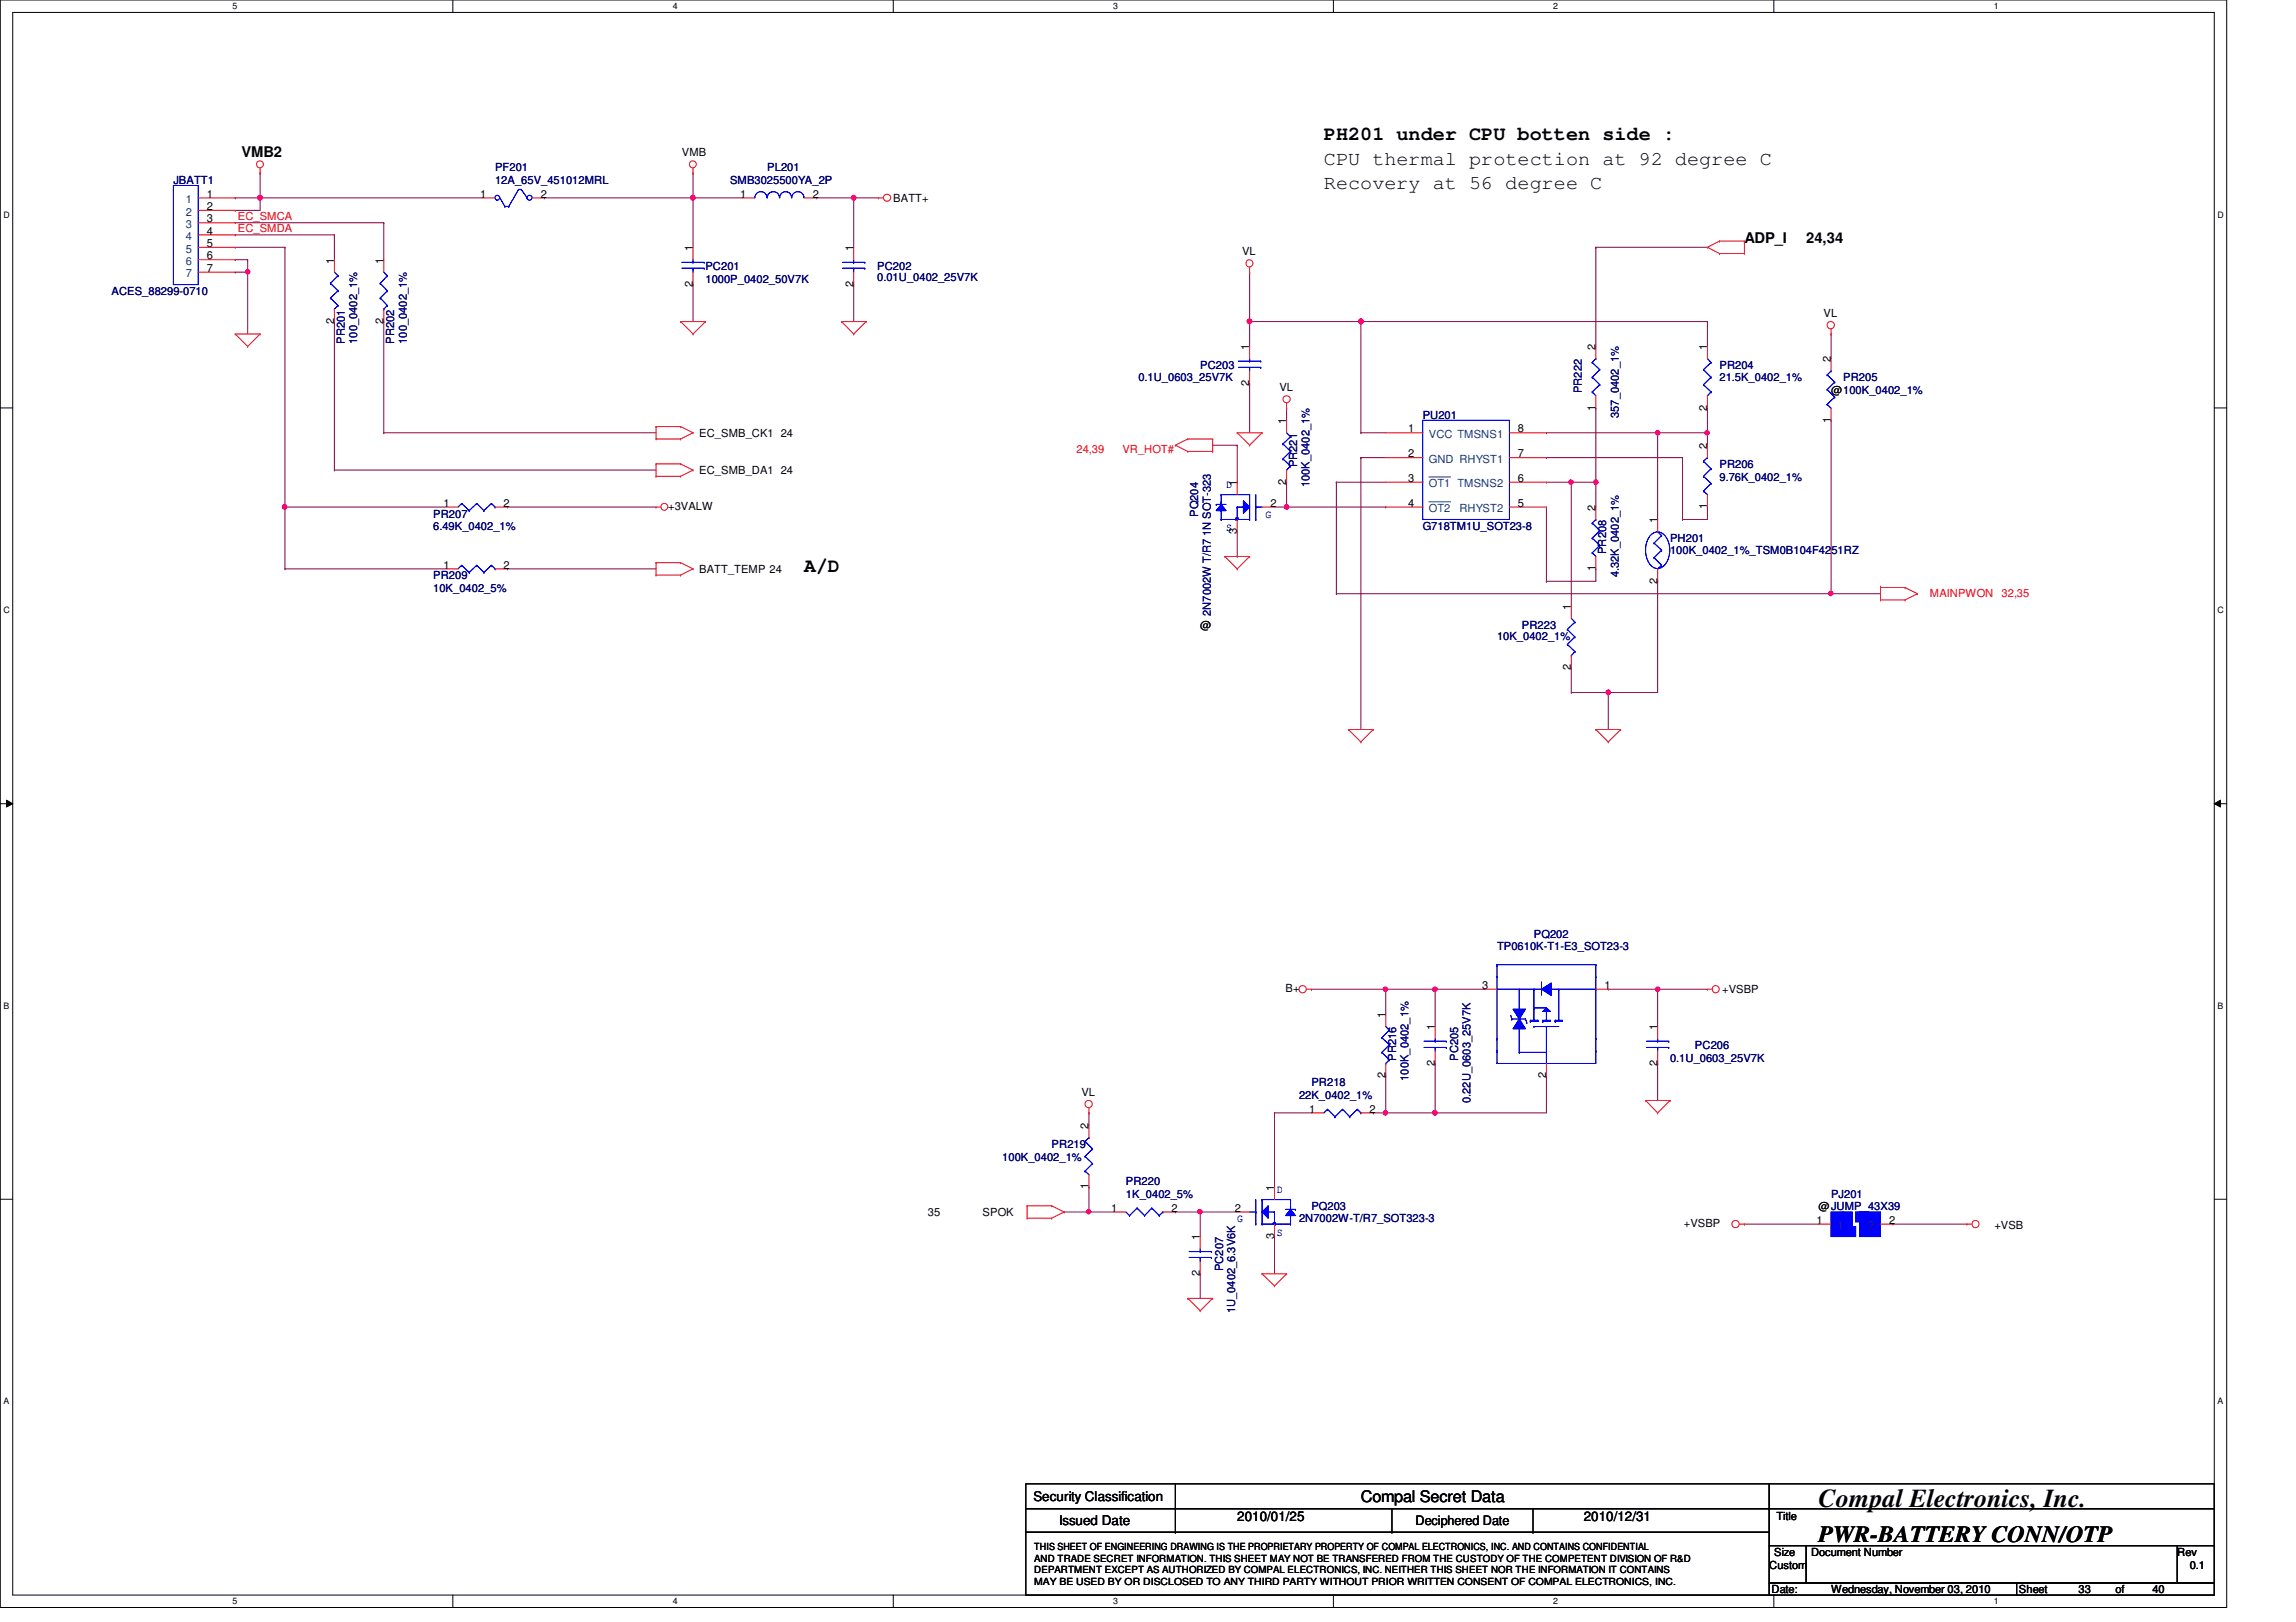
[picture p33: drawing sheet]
<svg xmlns="http://www.w3.org/2000/svg" width="297mm" height="210mm" viewBox="0 0 297 210" stroke-linecap="round" stroke-linejoin="round" font-family="sans-serif">
<defs><g id="words">
<text font-size="3.3" x="235.3" y="195.1">Compal Electronics, Inc.</text>
<text font-size="3" x="235.3" y="199.6">PWR-BATTERY CONN/OTP</text>
<g font-size="2.5">
<text x="171.3" y="21.3">CPU thermal protection at 92 degree C</text>
<text x="171.3" y="18.1">PH201 under CPU botten side :</text>
<text x="171.3" y="24.5">Recovery at 56 degree C</text>
<text x="104.1" y="74.1">A/D</text>
</g>
<text font-size="2.1" x="176.1" y="194.4">Compal Secret Data</text>
<g font-size="1.9">
<text x="31.2" y="20.4">VMB2</text>
<text x="225.7" y="31.4">ADP_I</text>
<text x="233.7" y="31.4">24,34</text>
</g>
<g font-size="1.7">
<text x="133.7" y="194.3">Security Classification</text>
<text x="137" y="197.3">Issued Date</text>
<text x="160.1" y="196.8">2010/01/25</text>
<text x="183.1" y="197.4">Deciphered Date</text>
<text x="204.9" y="196.8">2010/12/31</text>
</g>
<g font-size="1.4" fill="#000080">
<text x="22.4" y="23.7">JBATT1</text>
<text x="64" y="22.2">PF201</text>
<text x="64" y="23.7">12A_65V_451012MRL</text>
<text x="94.4" y="23.7">SMB3025500YA_2P</text>
<text x="99.3" y="22.2">PL201</text>
<text x="91.3" y="35">PC201</text>
<text x="113.5" y="35">PC202</text>
<text x="14.4" y="38.2">ACES_88299-0710</text>
<text x="91.3" y="36.6">1000P_0402_50V7K</text>
<text x="113.5" y="36.4">0.01U_0402_25V7K</text>
<text x="44.6" y="44.5" transform="rotate(-90 44.6 44.5)">PR201</text>
<text x="46.2" y="44.5" transform="rotate(-90 46.2 44.5)">100_0402_1%</text>
<text x="51" y="44.5" transform="rotate(-90 51 44.5)">PR202</text>
<text x="52.6" y="44.5" transform="rotate(-90 52.6 44.5)">100_0402_1%</text>
<text x="155.3" y="47.8">PC203</text>
<text x="222.5" y="47.8">PR204</text>
<text x="147.3" y="49.4">0.1U_0603_25V7K</text>
<text x="204.6" y="50.9" transform="rotate(-90 204.6 50.9)">PR222</text>
<text x="222.5" y="49.4">21.5K_0402_1%</text>
<text x="238.5" y="49.4">PR205</text>
<text x="184.1" y="54.2">PU201</text>
<text x="209.4" y="54.1" transform="rotate(-90 209.4 54.1)">357_0402_1%</text>
<text x="167.8" y="60.5" transform="rotate(-90 167.8 60.5)">PR221</text>
<text x="169.4" y="63.1" transform="rotate(-90 169.4 63.1)">100K_0402_1%</text>
<text x="222.5" y="60.6">PR206</text>
<text x="222.5" y="62.2">9.76K_0402_1%</text>
<text x="56" y="67">PR207</text>
<text x="56" y="68.6">6.49K_0402_1%</text>
<text x="155" y="66.9" transform="rotate(-90 155 66.9)">PQ204</text>
<text x="184.1" y="68.6">G718TM1U_SOT23-8</text>
<text x="207.8" y="71.7" transform="rotate(-90 207.8 71.7)">PR208</text>
<text x="216.1" y="70.2">PH201</text>
<text x="216.1" y="71.8">100K_0402_1%_TSM0B104F4251RZ</text>
<text x="56" y="75">PR209</text>
<text x="56" y="76.6">10K_0402_5%</text>
<text x="209.4" y="74.7" transform="rotate(-90 209.4 74.7)">4.32K_0402_1%</text>
<text x="156.6" y="79.7" transform="rotate(-90 156.6 79.7)">2N7002W T/R7 1N SOT-323</text>
<text x="193.7" y="82.8">10K_0402_1%</text>
<text x="196.9" y="81.4">PR223</text>
<text x="193.7" y="123">TP0610K-T1-E3_SOT23-3</text>
<text x="198.5" y="121.4">PQ202</text>
<text x="180.6" y="137.3" transform="rotate(-90 180.6 137.3)">PR216</text>
<text x="188.6" y="137.3" transform="rotate(-90 188.6 137.3)">PC205</text>
<text x="216.1" y="137.4">0.1U_0603_25V7K</text>
<text x="219.3" y="135.8">PC206</text>
<text x="168.1" y="142.2">22K_0402_1%</text>
<text x="169.7" y="140.6">PR218</text>
<text x="182.2" y="139.9" transform="rotate(-90 182.2 139.9)">100K_0402_1%</text>
<text x="190.2" y="142.7" transform="rotate(-90 190.2 142.7)">0.22U_0603_25V7K</text>
<text x="136.1" y="148.6">PR219</text>
<text x="129.7" y="150.2">100K_0402_1%</text>
<text x="145.7" y="153.4">PR220</text>
<text x="145.7" y="155">1K_0402_5%</text>
<text x="236.9" y="155">PJ201</text>
<text x="168.1" y="158.2">2N7002W-T/R7_SOT323-3</text>
<text x="169.7" y="156.6">PQ203</text>
<text x="158.2" y="164.5" transform="rotate(-90 158.2 164.5)">PC207</text>
<text x="159.8" y="170" transform="rotate(-90 159.8 170)">1U_0402_6.3V6K</text>
</g>
<g font-size="1.4">
<text x="88.2" y="20.2">VMB</text>
<text x="26.8" y="25.6">1</text>
<text x="26.8" y="28.8">3</text>
<text x="26.8" y="27.2">2</text>
<text x="62.1" y="25.6">1</text>
<text x="70" y="25.6">2</text>
<text x="95.8" y="25.6">1</text>
<text x="105.2" y="25.6">2</text>
<text x="115.6" y="26.2">BATT+</text>
<text x="26.8" y="30.4">4</text>
<text x="26.8" y="32">5</text>
<text x="26.8" y="33.6">6</text>
<text x="26.8" y="35.2">7</text>
<text x="43.2" y="34.1" transform="rotate(-90 43.2 34.1)">1</text>
<text x="49.6" y="34.1" transform="rotate(-90 49.6 34.1)">1</text>
<text x="89.6" y="32.5" transform="rotate(-90 89.6 32.5)">1</text>
<text x="110.4" y="32.5" transform="rotate(-90 110.4 32.5)">1</text>
<text x="160.7" y="33.1">VL</text>
<text x="43.2" y="41.9" transform="rotate(-90 43.2 41.9)">2</text>
<text x="49.6" y="41.9" transform="rotate(-90 49.6 41.9)">2</text>
<text x="89.6" y="37.1" transform="rotate(-90 89.6 37.1)">2</text>
<text x="110.4" y="37.1" transform="rotate(-90 110.4 37.1)">2</text>
<text x="235.9" y="41.1">VL</text>
<text x="161.6" y="45.3" transform="rotate(-90 161.6 45.3)">1</text>
<text x="206.4" y="45.3" transform="rotate(-90 206.4 45.3)">2</text>
<text x="220.8" y="45.3" transform="rotate(-90 220.8 45.3)">1</text>
<text x="236.9" y="46.9" transform="rotate(-90 236.9 46.9)">2</text>
<text x="161.6" y="49.9" transform="rotate(-90 161.6 49.9)">2</text>
<text x="165.5" y="50.6">VL</text>
<text x="206.4" y="53.1" transform="rotate(-90 206.4 53.1)">1</text>
<text x="220.8" y="53.1" transform="rotate(-90 220.8 53.1)">2</text>
<text x="236.9" y="51">@100K_0402_1%</text>
<text x="90.5" y="56.6">EC_SMB_CK1 24</text>
<text x="166.4" y="54.9" transform="rotate(-90 166.4 54.9)">1</text>
<text x="182.2" y="59.2">2</text>
<text x="182.2" y="56">1</text>
<text x="196.4" y="59.2">7</text>
<text x="196.4" y="56">8</text>
<text x="220.8" y="58.1" transform="rotate(-90 220.8 58.1)">2</text>
<text x="236.9" y="54.7" transform="rotate(-90 236.9 54.7)">1</text>
<text x="57.4" y="65.6">1</text>
<text x="65.1" y="65.6">2</text>
<text x="86.4" y="66">+3VALW</text>
<text x="90.5" y="61.4">EC_SMB_DA1 24</text>
<text x="160" y="62.9" transform="rotate(-90 160 62.9)">1</text>
<text x="164.4" y="65.6">2</text>
<text x="166.4" y="62.7" transform="rotate(-90 166.4 62.7)">2</text>
<text x="182.2" y="62.4">3</text>
<text x="182.2" y="65.6">4</text>
<text x="196.4" y="65.6">5</text>
<text x="196.4" y="62.4">6</text>
<text x="220.8" y="65.9" transform="rotate(-90 220.8 65.9)">1</text>
<text x="160" y="69.1" transform="rotate(-90 160 69.1)">3</text>
<text x="206.4" y="66.1" transform="rotate(-90 206.4 66.1)">2</text>
<text x="214.4" y="67.7" transform="rotate(-90 214.4 67.7)">1</text>
<text x="57.4" y="73.6">1</text>
<text x="65.1" y="73.6">2</text>
<text x="90.5" y="74.2">BATT_TEMP 24</text>
<text x="206.4" y="73.9" transform="rotate(-90 206.4 73.9)">1</text>
<text x="214.4" y="75.5" transform="rotate(-90 214.4 75.5)">2</text>
<text x="155.3" y="81.4">@</text>
<text x="203.2" y="78.9" transform="rotate(-90 203.2 78.9)">1</text>
<text x="203.2" y="86.7" transform="rotate(-90 203.2 86.7)">2</text>
<text x="166.3" y="128.4">B+</text>
<text x="179.2" y="131.7" transform="rotate(-90 179.2 131.7)">1</text>
<text x="191.8" y="128">3</text>
<text x="207.6" y="128">1</text>
<text x="222.8" y="128.6">+VSBP</text>
<text x="185.6" y="137.9" transform="rotate(-90 185.6 137.9)">2</text>
<text x="185.6" y="133.3" transform="rotate(-90 185.6 133.3)">1</text>
<text x="214.4" y="137.9" transform="rotate(-90 214.4 137.9)">2</text>
<text x="214.4" y="133.3" transform="rotate(-90 214.4 133.3)">1</text>
<text x="139.9" y="141.9">VL</text>
<text x="169.4" y="144">1</text>
<text x="177.2" y="144">2</text>
<text x="179.2" y="139.5" transform="rotate(-90 179.2 139.5)">2</text>
<text x="200" y="139.5" transform="rotate(-90 200 139.5)">2</text>
<text x="140.8" y="146.1" transform="rotate(-90 140.8 146.1)">2</text>
<text x="140.8" y="153.9" transform="rotate(-90 140.8 153.9)">1</text>
<text x="164.8" y="154.1" transform="rotate(-90 164.8 154.1)">1</text>
<text x="120.1" y="157.4">35</text>
<text x="127.1" y="157.4">SPOK</text>
<text x="143.8" y="156.8">1</text>
<text x="151.5" y="156.8">2</text>
<text x="155.2" y="160.5" transform="rotate(-90 155.2 160.5)">1</text>
<text x="159.8" y="156.8">2</text>
<text x="164.8" y="160.3" transform="rotate(-90 164.8 160.3)">3</text>
<text x="217.8" y="158.8">+VSBP</text>
<text x="235" y="158.4">1</text>
<text x="235.3" y="156.6">@JUMP_43X39</text>
<text x="244.4" y="158.4">2</text>
<text x="258" y="159">+VSB</text>
<text x="155.2" y="165.1" transform="rotate(-90 155.2 165.1)">2</text>
<text x="229.8" y="196.8">Title</text>
<text x="228.9" y="203">Custom</text>
<text x="229.5" y="201.4">Size</text>
<text x="234.3" y="201.4">Document Number</text>
<text x="281.7" y="201.4">Rev</text>
<text x="283.3" y="203">0.1</text>
<text x="229.2" y="206.2">Date:</text>
<text x="236.9" y="206.2">Wednesday, November 03, 2010</text>
<text x="261.2" y="206.2">Sheet</text>
<text x="268.9" y="206.2">33</text>
<text x="273.7" y="206.2">of</text>
<text x="278.5" y="206.2">40</text>
</g>
<g font-size="1.4" fill="#004080">
<text x="24" y="26.3">1</text>
<text x="24" y="29.5">3</text>
<text x="24" y="27.9">2</text>
<text x="24" y="31.1">4</text>
<text x="24" y="32.7">5</text>
<text x="24" y="34.3">6</text>
<text x="24" y="35.9">7</text>
<text x="184.9" y="59.9">GND RHYST1</text>
<text x="184.9" y="56.7">VCC TMSNS1</text>
<text x="184.9" y="63.1">OT1 TMSNS2</text>
<text x="184.9" y="66.3">OT2</text>
<text x="188.8" y="66.3">RHYST2</text>
<text x="237.7" y="159.1">1</text>
<text x="241.7" y="159.1">2</text>
</g>
<g font-size="1.4" fill="#f00">
<text x="30.8" y="28.5">EC_SMCA</text>
<text x="30.8" y="30.1">EC_SMDA</text>
<text x="139.3" y="58.6">24,39</text>
<text x="145.2" y="58.6">VR_HOT#</text>
<text x="249.7" y="77.2">MAINPWON</text>
<text x="258.9" y="77.2">32,35</text>
</g>
<g font-size="1.4" fill="#00f">
<text x="158.6" y="63.1">D</text>
<text x="158.6" y="68.7">S</text>
<text x="163.7" y="67">G</text>
<text x="165.2" y="154.3">D</text>
<text x="160.1" y="158.2">G</text>
<text x="165.2" y="159.9">S</text>
</g>
<g font-size="1.3">
<text x="133.8" y="203.6">DEPARTMENT EXCEPT AS AUTHORIZED BY COMPAL ELECTRONICS, INC. NEITHER THIS SHEET NOR THE INFORMATION IT CONTAINS</text>
<text x="133.8" y="200.6">THIS SHEET OF ENGINEERING DRAWING IS THE PROPRIETARY PROPERTY OF COMPAL ELECTRONICS, INC. AND CONTAINS CONFIDENTIAL</text>
<text x="133.8" y="202.1">AND TRADE SECRET INFORMATION. THIS SHEET MAY NOT BE TRANSFERED FROM THE CUSTODY OF THE COMPETENT DIVISION OF R&amp;D</text>
<text x="133.8" y="205.1">MAY BE USED BY OR DISCLOSED TO ANY THIRD PARTY WITHOUT PRIOR WRITTEN CONSENT OF COMPAL ELECTRONICS, INC.</text>
</g>
<g font-size="1.1">
<text x="30.1" y="1.1">5</text>
<text x="87" y="1.1">4</text>
<text x="144" y="1.1">3</text>
<text x="201" y="1.1">2</text>
<text x="257.9" y="1.1">1</text>
<text x=".5" y="28.2">D</text>
<text x="286.9" y="28.2">D</text>
<text x=".5" y="79.3">C</text>
<text x="286.9" y="79.3">C</text>
<text x=".5" y="130.6">B</text>
<text x="286.9" y="130.6">B</text>
<text x=".5" y="181.7">A</text>
<text x="286.9" y="181.7">A</text>
<text x="30.1" y="207.6">5</text>
<text x="87" y="207.6">4</text>
<text x="144" y="207.6">3</text>
<text x="201" y="207.6">2</text>
<text x="257.9" y="207.6">1</text>
</g>
</g></defs>
<path d="M0 0h288.1v208h-288.1zM1.6 1.6h284.9v204.8h-284.9z" fill="none" stroke="#000" stroke-width=".13"/>
<g fill="#fff">
<path d="M30.1 .2h.6v1.2h-.6z"/>
<path d="M30.1 206.6h.6v1.2h-.6z"/>
</g>
<path d="M58.6 0v1.6M58.6 206.4v1.6" fill="none" stroke="#000" stroke-width=".13"/>
<g fill="#fff">
<path d="M87 .2h.6v1.2h-.6z"/>
<path d="M87 206.6h.6v1.2h-.6z"/>
</g>
<path d="M115.6 0v1.6M115.6 206.4v1.6" fill="none" stroke="#000" stroke-width=".13"/>
<g fill="#fff">
<path d="M144 .2h.6v1.2h-.6z"/>
<path d="M144 206.6h.6v1.2h-.6z"/>
</g>
<path d="M172.5 0v1.6M172.5 206.4v1.6" fill="none" stroke="#000" stroke-width=".13"/>
<g fill="#fff">
<path d="M201 .2h.5v1.2h-.5z"/>
<path d="M201 206.6h.5v1.2h-.5z"/>
</g>
<path d="M229.5 0v1.6M229.5 206.4v1.6" fill="none" stroke="#000" stroke-width=".13"/>
<g fill="#fff">
<path d="M257.9 .2h.6v1.2h-.6z"/>
<path d="M257.9 206.6h.6v1.2h-.6z"/>
<path d="M.5 27.2h.7v1.2h-.7z"/>
<path d="M286.9 27.2h.8v1.2h-.8z"/>
<path d="M.5 78.4h.7v1.1h-.7z"/>
<path d="M286.9 78.4h.8v1.1h-.8z"/>
</g>
<path d="M0 52.8h1.6M286.5 52.8h1.6" fill="none" stroke="#000" stroke-width=".13"/>
<g fill="#fff">
<path d="M.5 129.6h.7v1.2h-.7z"/>
<path d="M286.9 129.6h.7v1.2h-.7z"/>
</g>
<path d="M0 104h1.6M.8 103.5l.8 .5-.8 .4zM286.5 104l.8-.5v.9zM286.5 104h1.6" fill="none" stroke="#000" stroke-width=".13"/>
<path d="M.8 103.5l.8 .5-.8 .4zM286.5 104l.8-.5v.9z" fill="#000"/>
<g fill="#fff">
<path d="M.5 180.8h.7v1.1h-.7z"/>
<path d="M286.9 180.8h.7v1.1h-.7z"/>
</g>
<path d="M0 155.2h1.6M286.5 155.2h1.6" fill="none" stroke="#000" stroke-width=".13"/>
<path d="M30.4 35.2h.1M30.4 35.2h1.6M49.7 41.6h.1M49.7 41.6v14.4" fill="none" stroke="#800040" stroke-width=".13"/>
<circle cx="32" cy="35.2" r=".3" fill="#f0f"/>
<circle cx="32" cy="35.2" r=".3" fill="none" stroke="#f0f" stroke-width=".13"/>
<g fill="none" stroke="#800040" stroke-width=".13">
<path d="M30.4 33.6h.1M30.4 30.4h.1M30.4 32h.1M30.4 33.6h1.6M30.4 30.4h12.9M30.4 32h6.5M32 33.6h.1M32 35.2h.1M32 33.6v9.6M43.3 30.4h.1M43.3 30.4v3.2M49.7 28.8h.1"/>
<path d="M49.7 28.8v4.8M36.9 65.6h.1M36.9 65.6v8M65.7 65.6h.1M65.7 73.6h.1M65.7 65.6h19.2M65.7 73.6h19.2"/>
</g>
<circle cx="36.8" cy="65.6" r=".31" fill="#f0f"/>
<circle cx="36.8" cy="65.6" r=".31" fill="none" stroke="#f0f" stroke-width=".13"/>
<path d="M89.7 25.6h.1M89.7 25.6h6.4M110.4 25.6h.1M110.4 25.6h3.3M36.9 65.6h.1M36.9 65.6h20.8" fill="none" stroke="#800040" stroke-width=".13"/>
<circle cx="110.4" cy="25.6" r=".31" fill="#f0f"/>
<circle cx="110.4" cy="25.6" r=".31" fill="none" stroke="#f0f" stroke-width=".13"/>
<path d="M89.7 22.4h.1M89.7 22.4v3.2M43.3 60.8h.1M43.3 60.8h41.6" fill="none" stroke="#800040" stroke-width=".13"/>
<circle cx="89.6" cy="25.6" r=".32" fill="#f0f"/>
<circle cx="89.6" cy="25.6" r=".32" fill="none" stroke="#f0f" stroke-width=".13"/>
<g fill="none" stroke="#800040" stroke-width=".13">
<path d="M33.7 22.4h.1M33.7 22.4v3.2M89.7 25.6h.1M89.7 36.8h.1M89.7 25.6v6.4M89.7 36.8v4.8M105.7 25.6h.1M105.7 25.6h4.7M110.4 36.8h.1M110.4 25.6h.1M110.4 25.6v6.4M110.4 36.8v4.8"/>
<path d="M43.3 41.6h.1M43.3 41.6v19.2M49.7 56h.1M49.7 56h35.2M214.5 56h.1M214.5 56h6.4M214.5 56v11.2M220.9 52.8h.1M220.9 56h.1M220.9 52.8v4.8M206.5 62.4h.1M206.5 73.6h.1"/>
<path d="M206.5 62.4v3.2M206.5 73.6v1.6M220.9 65.6h.1M220.9 65.6v1.6"/>
</g>
<circle cx="220.9" cy="56" r=".3" fill="#f0f"/>
<circle cx="220.9" cy="56" r=".3" fill="none" stroke="#f0f" stroke-width=".13"/>
<circle cx="214.5" cy="56" r=".3" fill="#f0f"/>
<circle cx="214.5" cy="56" r=".3" fill="none" stroke="#f0f" stroke-width=".13"/>
<path d="M161.7 49.6h.1M161.7 49.6v6.4M200.1 75.2h.1M200.1 65.6v9.6M200.1 75.2h6.4M208.1 89.6h.1M208.1 89.6v4.8" fill="none" stroke="#800040" stroke-width=".13"/>
<circle cx="208.1" cy="89.6" r=".31" fill="#f0f"/>
<circle cx="208.1" cy="89.6" r=".31" fill="none" stroke="#f0f" stroke-width=".13"/>
<g fill="none" stroke="#800040" stroke-width=".13">
<path d="M161.7 35.2h.1M161.7 35.2v6.4M176.1 41.6h.1M176.1 41.6v14.4M200.1 59.2h.1M200.1 59.2h17.6M217.7 59.2h.1M217.7 59.2v8M200.1 62.4h.1M200.1 62.4h3.2M203.3 62.4h.1M203.3 62.4v16"/>
<path d="M214.5 75.2h.1M214.5 75.2v14.4M217.7 67.2h.1M217.7 67.2h3.2"/>
</g>
<circle cx="203.2" cy="62.4" r=".3" fill="#f0f"/>
<circle cx="203.2" cy="62.4" r=".3" fill="none" stroke="#f0f" stroke-width=".13"/>
<path d="M236.9 43.2h.1M236.9 54.4h.1M236.9 43.2v3.2M236.9 54.4v22.4M203.3 62.4h.1M203.3 62.4h3.2M203.3 86.4h.1M203.3 86.4v3.2M208.1 89.6h.1M208.1 89.6h6.4" fill="none" stroke="#800040" stroke-width=".13"/>
<circle cx="206.5" cy="62.4" r=".3" fill="#f0f"/>
<circle cx="206.5" cy="62.4" r=".3" fill="none" stroke="#f0f" stroke-width=".13"/>
<path d="M161.7 41.6h.1M161.7 41.6v3.2M200.1 56h.1M200.1 56h14.4M172.9 62.4h.1M172.9 62.4h6.4M172.9 62.4v14.4M203.3 89.6h.1M203.3 89.6h4.8" fill="none" stroke="#800040" stroke-width=".13"/>
<circle cx="161.6" cy="41.6" r=".32" fill="#f0f"/>
<circle cx="161.6" cy="41.6" r=".32" fill="none" stroke="#f0f" stroke-width=".13"/>
<path d="M161.7 41.6h.1M161.7 41.6h14.4M176.1 59.2h.1M176.1 59.2h3.2M176.1 59.2v35.2M236.9 76.8h.1M236.9 76.8h6.4" fill="none" stroke="#800040" stroke-width=".13"/>
<circle cx="176" cy="41.6" r=".31" fill="#f0f"/>
<circle cx="176" cy="41.6" r=".31" fill="none" stroke="#f0f" stroke-width=".13"/>
<path d="M176.1 41.6h.1M176.1 41.6h44.8" fill="none" stroke="#800040" stroke-width=".13"/>
<circle cx="176" cy="41.6" r=".31" fill="#f0f"/>
<circle cx="176" cy="41.6" r=".31" fill="none" stroke="#f0f" stroke-width=".13"/>
<path d="M30.4 28.8h.1M30.4 28.8h19.3M33.7 25.6h.1M33.7 25.6h28.7M36.9 32h.1M36.9 32v33.6M176.1 56h.1M176.1 56h3.2M220.9 41.6h.1M220.9 41.6v3.2M36.9 73.6h.1M36.9 73.6h20.8" fill="none" stroke="#800040" stroke-width=".13"/>
<circle cx="33.6" cy="25.6" r=".32" fill="#f0f"/>
<circle cx="33.6" cy="25.6" r=".32" fill="none" stroke="#f0f" stroke-width=".13"/>
<path d="M30.4 25.6h.1M30.4 27.2h.1M30.4 25.6h3.3M33.7 25.6h.1M33.7 25.6v1.6h-3.3M70.4 25.6h.1M70.4 25.6h19.3M185.7 128h.1M185.7 128v4.8" fill="none" stroke="#800040" stroke-width=".13"/>
<circle cx="185.7" cy="128" r=".31" fill="#f0f"/>
<circle cx="185.7" cy="128" r=".31" fill="none" stroke="#f0f" stroke-width=".13"/>
<g fill="none" stroke="#800040" stroke-width=".13">
<path d="M179.3 128h.1M179.3 128v3.2M179.3 128h6.4M185.7 137.6h.1M185.7 137.6v6.4M214.5 128h.1M214.5 137.6h.1M214.5 128v4.8M214.5 137.6v4.8M164.9 144h.1M164.9 144h4.8M164.9 160h.1"/>
<path d="M164.9 160v4.8"/>
</g>
<circle cx="185.7" cy="144" r=".31" fill="#f0f"/>
<circle cx="185.7" cy="144" r=".31" fill="none" stroke="#f0f" stroke-width=".13"/>
<path d="M200.1 139.2h.1M200.1 139.2v4.8M152.1 156.8h.1M152.1 156.8h8M155.3 156.8h.1M155.3 156.8v3.2M164.9 144h.1M164.9 144v9.6M177.7 144h.1M177.7 144h1.6M155.3 164.8h.1M155.3 164.8v3.2" fill="none" stroke="#800040" stroke-width=".13"/>
<circle cx="155.2" cy="156.8" r=".3" fill="#f0f"/>
<circle cx="155.2" cy="156.8" r=".3" fill="none" stroke="#f0f" stroke-width=".13"/>
<path d="M214.5 128h.1M214.5 128h6.4" fill="none" stroke="#800040" stroke-width=".13"/>
<circle cx="214.5" cy="128" r=".3" fill="#f0f"/>
<circle cx="214.5" cy="128" r=".3" fill="none" stroke="#f0f" stroke-width=".13"/>
<path d="M169.7 128h.1M169.7 128h9.6M185.7 128h.1M185.7 128h6.4M140.9 144h.1M140.9 144v1.6" fill="none" stroke="#800040" stroke-width=".13"/>
<circle cx="179.2" cy="128" r=".3" fill="#f0f"/>
<circle cx="179.2" cy="128" r=".3" fill="none" stroke="#f0f" stroke-width=".13"/>
<path d="M140.9 156.8h.1M140.9 156.8h3.2" fill="none" stroke="#800040" stroke-width=".13"/>
<circle cx="140.8" cy="156.8" r=".3" fill="#f0f"/>
<circle cx="140.8" cy="156.8" r=".3" fill="none" stroke="#f0f" stroke-width=".13"/>
<path d="M179.3 139.2h.1M179.3 139.2v4.8M208.1 128h.1M208.1 128h6.4M137.7 156.8h.1M140.9 153.6h.1M140.9 153.6v3.2h-3.2M179.3 144h.1M179.3 144h20.8M185.7 144h.1" fill="none" stroke="#800040" stroke-width=".13"/>
<circle cx="179.2" cy="144" r=".3" fill="#f0f"/>
<circle cx="179.2" cy="144" r=".3" fill="none" stroke="#f0f" stroke-width=".13"/>
<path d="M172.9 76.8h.1M172.9 76.8h64M225.7 158.4h.1M225.7 158.4h9.6M244.9 158.4h.1M244.9 158.4h9.6" fill="none" stroke="#800040" stroke-width=".13"/>
<circle cx="236.9" cy="76.8" r=".3" fill="#f0f"/>
<circle cx="236.9" cy="76.8" r=".3" fill="none" stroke="#f0f" stroke-width=".13"/>
<path d="M164.9 65.6h1.6M166.5 65.6h.1" fill="none" stroke="#800040" stroke-width=".13"/>
<circle cx="166.4" cy="65.6" r=".31" fill="#f0f"/>
<circle cx="166.4" cy="65.6" r=".31" fill="none" stroke="#f0f" stroke-width=".13"/>
<g fill="none" stroke="#800040" stroke-width=".13">
<path d="M206.5 32h.1M206.5 32v12.8M206.5 32h14.4M156.9 57.6h3.2M160.1 57.6h.1M160.1 57.6v4.8M166.5 52.8h.1M166.5 52.8v1.6M206.5 52.8h.1M206.5 52.8v9.6M160.1 72h.1M160.1 62.4h.1"/>
<path d="M160.1 68.8v3.2M166.5 65.6h.1M166.5 62.4v3.2M166.5 65.6h12.8M179.3 65.6h.1"/>
</g>
<g fill="none" stroke="#f00" stroke-width=".13">
<path d="M33.7 22.4h.1M33.7 21.8v.6M89.7 22.4h.1M89.7 21.8v.6M89.7 32v1.6M89.7 35.2v1.6M96.1 25.6h1.6M104.1 25.6h1.6M113.7 25.6h.1M113.7 25.6h.6M161.7 35.2h.1M161.7 34.6v.6"/>
<path d="M220.9 32h.1M220.9 32l1.6 .8M222.5 31.2h.1M222.5 32.8h.1M222.5 31.2l-1.6 .8M222.5 31.2h3.2M222.5 32.8h3.2M225.7 31.2h.1M225.7 32.8h.1M225.7 31.2v1.6M30.4 43.2h.1M30.4 43.2h3.3"/>
<path d="M30.4 43.2l1.6 1.6M32 44.8h.1M33.7 43.2h.1M33.7 43.2l-1.7 1.6M84.9 55.2h.1M84.9 56.8h.1M84.9 55.2v1.6M84.9 55.2h3.1M84.9 56.8h3.1M88 55.2h.1M88 56.8h.1M88 41.6h.1"/>
<path d="M88 55.2l1.7 .8M88 41.6h3.3M88 41.6l1.7 1.6M89.7 56h.1M89.7 43.2h.1M89.7 56l-1.7 .8M91.3 41.6h.1M91.3 41.6l-1.6 1.6M108.9 41.6h.1M108.9 41.6h3.2M108.9 41.6l1.5 1.6M110.4 43.2h.1"/>
<path d="M112.1 41.6h.1M112.1 41.6l-1.7 1.6M152.1 57.6h.1M152.1 57.6l1.6 .8M153.7 56.8h.1M153.7 58.4h.1M153.7 56.8h3.2M153.7 56.8l-1.6 .8M153.7 58.4h3.2M156.9 56.8h.1M156.9 58.4h.1M156.9 56.8v1.6"/>
<path d="M160.1 56h.1M160.1 56h3.2M160.1 56l1.6 1.6M161.7 57.6h.1M161.7 44.8v1.6M161.7 48v1.6M163.3 56h.1M163.3 56l-1.6 1.6M166.5 52.8h.1M166.5 52.2v.6M166.5 54.4v1.6M206.5 44.8v1.6"/>
<path d="M206.5 51.2v1.6M220.9 57.6v1.6M236.9 43.2h.1M236.9 42.6v.6M236.9 46.4v1.6M236.9 52.8v1.6M57.7 73.6h1.6M64 73.6h1.7M84.9 72.8h.1M84.9 74.4h.1M84.9 60h.1M84.9 61.6h.1"/>
<path d="M84.9 65.6h.1M84.9 72.8h3.1M84.9 60v1.6M84.9 72.8v1.6M84.9 74.4h3.1M84.9 60h3.1M84.9 61.6h3.1M84.9 65.6h.6M88 72.8h.1M88 74.4h.1M88 60h.1M88 61.6h.1"/>
<path d="M88 72.8l1.7 .8M88 60l1.7 .8M89.7 73.6h.1M89.7 60.8h.1M89.7 73.6l-1.7 .8M89.7 60.8l-1.7 .8M158.4 72h.1M158.4 72h3.3M158.4 72l1.7 1.6M160.1 73.6h.1M161.7 72h.1M161.7 72l-1.6 1.6"/>
<path d="M166.5 60.8v1.6M206.5 65.6v1.6M206.5 72v1.6M220.9 64v1.6M243.3 75.9h.1M243.3 76h.1M243.3 77.6h.1M243.3 75.9v1.7M243.3 77.6h3.2M243.3 76h3.2M246.5 77.6h.1M246.5 76h.1"/>
<path d="M246.5 76l1.6 .8M248.1 76.8h.1M248.1 76.8l-1.6 .8M174.5 94.4h.1M174.5 94.4h3.2M174.5 94.4l1.6 1.6M176.1 96h.1M177.7 94.4h.1M177.7 94.4l-1.6 1.6M206.5 94.4h.1M206.5 94.4h3.2M206.5 94.4l1.6 1.6"/>
<path d="M208.1 96h.1M209.7 94.4h.1M209.7 94.4l-1.6 1.6M169 128h.7M169.7 128h.1M220.9 128h.1M220.9 128h.6M132.9 157.6h.1M132.9 156h.1M132.9 156h3.2M132.9 157.6h3.2M132.9 156v1.6"/>
<path d="M136.1 156h.1M136.1 157.6h.1M136.1 156l1.6 .8M137.7 156.8h.1M137.7 156.8l-1.6 .8M140.9 144h.1M140.9 143.4v.6M140.9 145.6v1.6M140.9 152v1.6M144.1 156.8h1.6M150.4 156.8h1.7M212.9 142.4h.1"/>
<path d="M212.9 142.4h3.2M212.9 142.4l1.6 1.6M214.5 144h.1M216.1 142.4h.1M216.1 142.4l-1.6 1.6M225 158.4h.7M225.7 158.4h.1M254.5 158.4h.1M254.5 158.4h.6M153.7 168h.1M153.7 168h3.2M153.7 168l1.6 1.6"/>
<path d="M155.3 169.6h.1M156.9 168h.1M156.9 168l-1.6 1.6M163.3 164.8h.1M163.3 164.8h3.2M163.3 164.8l1.6 1.6M164.9 166.4h.1M166.5 164.8h.1M166.5 164.8l-1.6 1.6"/>
<circle cx="33.6" cy="21.3" r=".45"/>
<circle cx="89.6" cy="21.3" r=".45"/>
<circle cx="114.8" cy="25.6" r=".46"/>
<circle cx="161.6" cy="34.1" r=".46"/>
<circle cx="166.5" cy="51.7" r=".46"/>
<circle cx="236.8" cy="42.1" r=".47"/>
<circle cx="85.9" cy="65.6" r=".45"/>
<circle cx="168.5" cy="128" r=".47"/>
<circle cx="222" cy="128" r=".46"/>
<circle cx="140.8" cy="142.9" r=".47"/>
<circle cx="224.5" cy="158.4" r=".47"/>
<circle cx="255.6" cy="158.4" r=".46"/>
</g>
<g fill="none" stroke="#000" stroke-width=".13">
<path d="M132.7 192h96.2v3.2h-96.2zM132.7 195.2h96.2v3.1h-96.2zM132.7 198.3h96.2v8.1h-96.2zM152.1 195.2h.1M152.1 198.3h.1M152.1 192v6.3M180.1 198.3h.1M180.1 195.2v3.1M198.3 198.3h.1M198.3 195.2v3.1M228.9 192h57.6v3.2h-57.6zM228.9 195.2h57.6v4.8h-57.6z"/>
<path d="M228.9 200h4.8v4.9h-4.8zM228.9 204.9h32v1.5h-32zM233.7 200h48v4.9h-48zM260.9 204.9h25.6v1.5h-25.6zM281.7 200h4.8v4.9h-4.8z"/>
</g>
<g fill="none" stroke="#00f" stroke-width=".13">
<path d="M88.2 34.7h2.9M88.2 34h2.9M89.7 34h.1M89.7 34.7h.1M89.7 33.6v.4M89.7 34.7v.5M91.1 34.7h.1M91.1 34h.1M97.7 25.6a.78 .78 0 0 1 .7-.8 .78 .78 0 0 1 .8 .8M99.3 25.6a.78 .78 0 0 1 .8-.8 .78 .78 0 0 1 .7 .8M100.9 25.6a.76 .76 0 0 1 .7-.8 .76 .76 0 0 1 .8 .8M102.4 25.6a.78 .78 0 0 1 .8-.8 .78 .78 0 0 1 .8 .8"/>
<path d="M160.2 47.5h2.9M160.2 46.7h2.9M161.7 46.7h.1M161.7 47.5h.1M161.7 46.4v.3M161.7 47.5v.5M163.1 47.5h.1M163.1 46.7h.1M166 57.4h.1M166 59.4h.1M166 57.4l1 1M166 59.4l1 .9"/>
<path d="M166.5 56l.5 .5M167 56.5h.1M167 58.4h.1M167 56.5l-1 .9M167 58.4l-1 1M206 50.7h.1M206 48.8h.1M206 46.9h.1M206 50.7l.5 .5M206 48.8l1 1M206 46.9l1 .9M206.5 46.4h.1"/>
<path d="M206.5 46.4l-.5 .5M207 49.8h.1M207 47.8h.1M207 49.8l-1 .9M207 47.8l-1 1M220.4 59.7h.1M220.4 59.7l1 1M220.9 59.2h.1M220.9 59.2l-.5 .5M236.4 52.3h.1M236.4 50.4h.1M236.4 48.5h.1"/>
<path d="M236.4 52.3l.5 .5M236.4 50.4l1 1M236.4 48.5l1 .9M236.9 48h.1M236.9 48l-.5 .5M237.4 51.4h.1M237.4 49.4h.1M237.4 51.4l-1 .9M237.4 49.4l-1 1M59.7 73.2h.1M59.7 73.2l-.4 .4M59.7 73.2l1 .9"/>
<path d="M60.7 74.1h.1M61.7 73.2h.1M61.7 73.2l-1 .9M61.7 73.2l.9 .9M62.6 74.1h.1M63.6 73.2h.1M63.6 73.2l-1 .9M63.6 73.2l.4 .4M64 73.6h.1M166.5 60.8h.1M167 60.3h.1M167 60.3l-.5 .5"/>
<path d="M206 71.5h.1M206 69.6h.1M206 67.7h.1M206 71.5l.5 .5M206 69.6l1 1M206 67.7l1 1M206.5 67.2h.1M206.5 67.2l-.5 .5M207 70.6h.1M207 68.7h.1M207 70.6l-1 .9M207 68.7l-1 .9"/>
<path d="M220.4 63.5h.1M220.4 61.6h.1M220.4 63.5l.5 .5M220.4 61.6l1 1M221.4 62.6h.1M221.4 60.7h.1M221.4 62.6l-1 .9M221.4 60.7l-1 .9M140.4 151.6h.1M140.4 149.6h.1M140.4 147.7h.1M140.4 151.6l.5 .4"/>
<path d="M140.4 149.6l.9 1M140.4 147.7l.9 1M140.9 147.2h.1M140.9 147.2l-.5 .5M141.3 150.6h.1M141.3 148.7h.1M141.3 150.6l-.9 1M141.3 148.7l-.9 .9M145.7 156.8l.4 .5M146.1 157.3h.1M147.1 156.3h.1M147.1 156.3l-1 1"/>
<path d="M147.1 156.3l1 1M148.1 157.3h.1M149 156.3h.1M149 156.3l-.9 1M149 156.3l1 1M150 157.3h.1M150.4 156.8h.1M150.4 156.8l-.4 .5"/>
</g>
<path d="M199.4 128l1.3-.8v1.6z" fill="#00f"/>
<path d="M199.4 128l1.3-.8v1.6z" fill="none" stroke="#00f" stroke-width=".13"/>
<path d="M200.1 130.4l.5 .5h-1z" fill="#00f"/>
<g fill="none" stroke="#00f" stroke-width=".13">
<path d="M193.7 124.8h.1M193.7 134.4h.1M193.7 136h.1M193.7 128h5.7M193.7 124.8h12.8M193.7 124.8v12.8M198 132.2h.1M198 132h.1M198 132h1M198 132v.2M198.5 132.8h.1M198.5 128h.1"/>
<path d="M198.5 130.4h.1M198.5 132.8h3.2M198.5 128v4M198.5 130.4h1.6M199 132h.1M199 132v.2h-1M199.4 128.7h.1M199.4 127.1v1.6M199.6 132.2h.1M199.6 132h.1M199.6 132h1M199.6 132v.2"/>
<path d="M200.1 130.4l.5 .5h-1zM200.1 132h.1M200.1 130.9v1.1M200.6 132h.1M200.6 132v.2h-1M200.7 128h.1M200.7 128h5.8M201.2 132.2h.1M201.2 132h.1M201.2 132h.9M201.2 132v.2M201.7 128h.1"/>
<path d="M201.7 132h.1M201.7 128v4M202.1 132h.1M202.1 132v.2h-.9M206.5 126.4h.1M206.5 128h.1M206.5 124.8h.1M206.5 134.4h.1M206.5 136h.1M206.5 124.8v12.8"/>
</g>
<path d="M196.5 131.9l.9 1.2h-1.7z" fill="#00f"/>
<path d="M196.5 131.9l.9 1.2h-1.7z" fill="none" stroke="#00f" stroke-width=".13"/>
<path d="M195.7 130.6h1.7l-.9 1.3z" fill="#00f"/>
<g fill="none" stroke="#00f" stroke-width=".13">
<path d="M193.7 137.6h12.8M195.4 131.4l.2 .5M195.6 131.9h.1M195.6 131.9h1.8l.1 .4M195.7 130.6h1.7l-.9 1.3zM196.5 128h.1M196.5 136.2h.1M196.5 128v2.6M196.5 133.1v3.1M196.5 136.2h3.6M197.5 132.3h.1M200.1 136.2h.1"/>
<path d="M200.1 132.8h.1M200.1 132.8v4.8"/>
</g>
<path d="M199.4 128l1.3-.8v1.6z" fill="#00f"/>
<path d="M199.4 128l1.3-.8v1.6z" fill="none" stroke="#00f" stroke-width=".13"/>
<path d="M200.1 130.4l.5 .5h-1z" fill="#00f"/>
<g fill="none" stroke="#00f" stroke-width=".13">
<path d="M193.7 124.8h.1M193.7 134.4h.1M193.7 136h.1M193.7 128h5.7M193.7 124.8h12.8M193.7 124.8v12.8M198 132.2h.1M198 132h.1M198 132h1M198 132v.2M198.5 132.8h.1M198.5 128h.1"/>
<path d="M198.5 130.4h.1M198.5 132.8h3.2M198.5 128v4M198.5 130.4h1.6M199 132h.1M199 132v.2h-1M199.4 128.7h.1M199.4 127.1v1.6M199.6 132.2h.1M199.6 132h.1M199.6 132h1M199.6 132v.2"/>
<path d="M200.1 130.4l.5 .5h-1zM200.1 132h.1M200.1 130.9v1.1M200.6 132h.1M200.6 132v.2h-1M200.7 128h.1M200.7 128h5.8M201.2 132.2h.1M201.2 132h.1M201.2 132h.9M201.2 132v.2M201.7 128h.1"/>
<path d="M201.7 132h.1M201.7 128v4M202.1 132h.1M202.1 132v.2h-.9M206.5 126.4h.1M206.5 128h.1M206.5 124.8h.1M206.5 134.4h.1M206.5 136h.1M206.5 124.8v12.8"/>
</g>
<path d="M196.5 131.9l.9 1.2h-1.7z" fill="#00f"/>
<path d="M196.5 131.9l.9 1.2h-1.7z" fill="none" stroke="#00f" stroke-width=".13"/>
<path d="M195.7 130.6h1.7l-.9 1.3z" fill="#00f"/>
<g fill="none" stroke="#00f" stroke-width=".13">
<path d="M64.7 25.6l.6 1.1M65.3 26.7h.1M65.3 26.7h.5M65.8 26.7h.1M67.1 24.5h.1M67.1 24.5l-1.3 2.2M67.1 24.5h.3M67.4 24.5h.1M67.4 24.5l.8 1.1M68.2 25.6h.1M184.1 54.4h11.2v12.8h-11.2zM220.4 47.8h.1"/>
<path d="M220.4 49.8h.1M220.4 47.8l1 1M220.4 49.8l1 .9M220.9 51.2h.1M220.9 46.4l.5 .5M221.4 46.9h.1M221.4 48.8h.1M221.4 50.7h.1M221.4 46.9l-1 .9M221.4 48.8l-1 1M221.4 50.7l-.5 .5M59.7 65.2h.1"/>
<path d="M59.7 65.2l-.4 .4M59.7 65.2l1 .9M60.7 66.1h.1M61.7 65.2h.1M61.7 65.2l-1 .9M61.7 65.2l.9 .9M62.6 66.1h.1M63.6 65.2h.1M63.6 65.2l-1 .9M63.6 65.2l.4 .4M64 65.6h.1M213.7 69.2a1.2 1.2 0 0 1 1.9 .3 2.92 2.92 0 0 1-.7 4 1.23 1.23 0 0 1-1.6-.6 3.2 3.2 0 0 1 .4-3.7z"/>
<path d="M214 70.3h.1M214 72.2h.1M214 70.3l1 .9M214 72.2l1 1M214.5 73.6h.1M214.5 68.8l.5 .5M215 69.3h.1M215 71.2h.1M215 73.2h.1M215 69.3l-1 1M215 71.2l-1 1M215 73.2l-.5 .4"/>
<path d="M193.7 137.6h12.8M195.4 131.4l.2 .5M195.6 131.9h.1M195.6 131.9h1.8l.1 .4M195.7 130.6h1.7l-.9 1.3zM196.5 128h.1M196.5 136.2h.1M196.5 128v2.6M196.5 133.1v3.1M196.5 136.2h3.6M197.5 132.3h.1M200.1 136.2h.1"/>
<path d="M200.1 132.8h.1M200.1 132.8v4.8M213 135.6h2.9M213 134.7h2.9M214.5 134.7h.1M214.5 135.6h.1M214.5 134.4v.3M214.5 135.6v.4M215.9 135.6h.1M215.9 134.7h.1M171.7 143.6h.1M171.7 143.6l-.4 .4"/>
<path d="M171.7 143.6l1 .9M172.7 144.5h.1M173.7 143.6h.1M173.7 143.6l-1 .9M173.7 143.6l.9 .9M174.6 144.5h.1M175.6 143.6h.1M175.6 143.6l-1 .9M175.6 143.6l.5 .4M176.1 144h.1"/>
<circle cx="64.3" cy="25.6" r=".31"/>
<circle cx="68.5" cy="25.6" r=".32"/>
</g>
<g fill="none" stroke="#f00" stroke-width=".13">
<path d="M62.4 25.6h1.6M68.9 25.6h1.5M179.3 59.2h4.8M179.3 56h4.8M195.3 59.2h4.8M195.3 56h4.8M220.9 44.8v1.6M220.9 51.2v1.6M57.7 65.6h1.6M64 65.6h1.7M179.3 65.6h4.8M179.3 62.4h4.8"/>
<path d="M195.3 65.6h4.8M195.3 62.4h4.8M214.5 67.2v1.6M214.5 73.6v1.6M192.1 128h1.6M200.1 137.6v1.6M206.5 128h1.6M214.5 132.8v1.6M214.5 136v1.6M169.7 144h1.6M176.1 144h1.6"/>
</g>
<path d="M184.9 61.7h2.8M184.9 64.9h2.8" fill="none" stroke="#004080" stroke-width=".13"/>
<path d="M163.3 156.8l.8-.8v1.6z" fill="#00f"/>
<path d="M163.3 156.8l.8-.8v1.6z" fill="none" stroke="#00f" stroke-width=".13"/>
<path d="M167 156.5l.6 .8h-1.3z" fill="#00f"/>
<g fill="none" stroke="#00f" stroke-width=".13">
<path d="M161.7 156.8h.8M162.5 156.8h.1M162.5 158.4h.1M162.5 155.2v3.2M163.3 155.2h.1M163.3 158.4h.1M163.3 155.2h3.7M163.3 155.2v3.2M163.3 158.4h3.7M164.1 156.8h.1M164.1 156.8h.8M164.7 158.3h.1"/>
<path d="M164.7 158.3v.1M164.7 158.3h.3M164.9 158.4h.1M164.9 156.8h.1M164.9 156.8v1.6M165 158.3h.1M165 158.4h.1M165 158.3v.1M166.3 156.5h1.3M167 156.5l.6 .8h-1.3zM167 155.2h.1M167 156.2h.1"/>
<path d="M167 158.4h.1M167 157.3h.1M167 155.2v1.3M167 157.3v1.1M167.6 156.5h.1"/>
</g>
<path d="M163.3 156.8l.8-.8v1.6z" fill="#00f"/>
<path d="M163.3 156.8l.8-.8v1.6z" fill="none" stroke="#00f" stroke-width=".13"/>
<path d="M167 156.5l.6 .8h-1.3z" fill="#00f"/>
<g fill="none" stroke="#00f" stroke-width=".13">
<path d="M22.4 24h3.3v12.8h-3.3zM42.8 36.7h.1M42.8 38.6h.1M42.8 36.7l.9 .9M42.8 38.6l.9 .9M43.3 35.2l.4 .5M43.7 35.7h.1M43.7 37.6h.1M43.7 39.5h.1M43.7 35.7l-.9 1M43.7 37.6l-.9 1M43.7 39.5l-.4 .5"/>
<path d="M43.3 40h.1M202.8 81.4h.1M202.8 83.4h.1M202.8 81.4l.9 1M202.8 83.4l.9 .9M203.3 84.8h.1M203.3 80l.4 .5M203.7 80.5h.1M203.7 82.4h.1M203.7 84.3h.1M203.7 80.5l-.9 .9M203.7 82.4l-.9 1"/>
<path d="M203.7 84.3l-.4 .5M178.8 134.3h.1M178.8 136.2h.1M178.8 134.3l.9 .9M178.8 136.2l.9 1M179.3 137.6h.1M179.3 132.8l.4 .5M179.7 133.3h.1M179.7 135.2h.1M179.7 137.2h.1M179.7 133.3l-.9 1M179.7 135.2l-.9 1"/>
<path d="M179.7 137.2l-.4 .4M184.2 135.6h2.9M184.2 134.7h2.9M185.7 134.7h.1M185.7 135.6h.1M185.7 134.4v.3M185.7 135.6v.4M187.1 135.6h.1M187.1 134.7h.1M161.7 156.8h.8M162.5 156.8h.1M162.5 158.4h.1"/>
<path d="M162.5 155.2v3.2M163.3 155.2h.1M163.3 158.4h.1M163.3 155.2h3.7M163.3 155.2v3.2M163.3 158.4h3.7M164.1 156.8h.1M164.1 156.8h.8M164.7 158.3h.1M164.7 158.3v.1M164.7 158.3h.3M164.9 158.4h.1"/>
<path d="M164.9 156.8h.1M164.9 156.8v1.6M165 158.3h.1M165 158.4h.1M165 158.3v.1M166.3 156.5h1.3M167 156.5l.6 .8h-1.3zM167 155.2h.1M167 156.2h.1M167 158.4h.1M167 157.3h.1M167 155.2v1.3"/>
<path d="M167 157.3v1.1M167.6 156.5h.1M153.8 162.7h2.9M153.8 162h2.9M155.3 162h.1M155.3 162.7h.1M155.3 161.6v.4M155.3 162.7v.5M156.7 162.7h.1M156.7 162h.1"/>
</g>
<g fill="none" stroke="#f00" stroke-width=".13">
<path d="M25.7 25.6h4.7M25.7 28.8h4.7M25.7 30.4h4.7M25.7 27.2h4.7M25.7 32h4.7M25.7 33.6h4.7M25.7 35.2h4.7M43.3 33.6v1.6M43.3 40v1.6M203.3 78.4v1.6M203.3 84.8v1.6M179.3 131.2v1.6"/>
<path d="M179.3 137.6v1.6M185.7 132.8v1.6M185.7 136v1.6M160.1 156.8h1.6M164.9 153.6v1.6M164.9 158.4v1.6M155.3 160v1.6M155.3 163.2v1.6"/>
</g>
<path d="M236.9 156.8h1.6v3.2h-1.6z" fill-rule="evenodd" fill="#00f"/>
<path d="M236.9 156.8h1.6v3.2h-1.6z" fill="none" stroke="#00f" stroke-width=".13"/>
<path d="M238.5 156.8h1.1v3.2h-1.1z" fill-rule="evenodd" fill="#00f"/>
<path d="M238.5 156.8h1.1v3.2h-1.1z" fill="none" stroke="#00f" stroke-width=".13"/>
<path d="M239.6 158.7h.5v1.3h-.5z" fill-rule="evenodd" fill="#00f"/>
<path d="M239.6 158.7h.5v1.3h-.5z" fill="none" stroke="#00f" stroke-width=".13"/>
<path d="M240.1 156.8h.5v1.3h-.5z" fill-rule="evenodd" fill="#00f"/>
<path d="M240.1 156.8h.5v1.3h-.5z" fill="none" stroke="#00f" stroke-width=".13"/>
<path d="M240.6 156.8h1.1v3.2h-1.1z" fill-rule="evenodd" fill="#00f"/>
<path d="M240.6 156.8h1.1v3.2h-1.1z" fill="none" stroke="#00f" stroke-width=".13"/>
<path d="M241.7 156.8h1.6v3.2h-1.6z" fill-rule="evenodd" fill="#00f"/>
<path d="M241.7 156.8h1.6v3.2h-1.6z" fill="none" stroke="#00f" stroke-width=".13"/>
<path d="M236.9 156.8h1.6v3.2h-1.6z" fill-rule="evenodd" fill="#00f"/>
<path d="M236.9 156.8h1.6v3.2h-1.6z" fill="none" stroke="#00f" stroke-width=".13"/>
<path d="M238.5 156.8h1.1v3.2h-1.1z" fill-rule="evenodd" fill="#00f"/>
<path d="M238.5 156.8h1.1v3.2h-1.1z" fill="none" stroke="#00f" stroke-width=".13"/>
<path d="M239.6 158.7h.5v1.3h-.5z" fill-rule="evenodd" fill="#00f"/>
<path d="M239.6 158.7h.5v1.3h-.5z" fill="none" stroke="#00f" stroke-width=".13"/>
<path d="M240.1 156.8h.5v1.3h-.5z" fill-rule="evenodd" fill="#00f"/>
<path d="M240.1 156.8h.5v1.3h-.5z" fill="none" stroke="#00f" stroke-width=".13"/>
<path d="M240.6 156.8h1.1v3.2h-1.1z" fill-rule="evenodd" fill="#00f"/>
<path d="M240.6 156.8h1.1v3.2h-1.1z" fill="none" stroke="#00f" stroke-width=".13"/>
<path d="M241.7 156.8h1.6v3.2h-1.6z" fill-rule="evenodd" fill="#00f"/>
<path d="M241.7 156.8h1.6v3.2h-1.6z" fill="none" stroke="#00f" stroke-width=".13"/>
<path d="M235.3 158.4h1.6M243.3 158.4h1.6" fill="none" stroke="#f00" stroke-width=".13"/>
<path d="M160.9 64.8l.8 .8-.8 .8z" fill="#00f"/>
<path d="M160.9 64.8l.8 .8-.8 .8z" fill="none" stroke="#00f" stroke-width=".13"/>
<path d="M158 65.3l.6 .8h-1.3z" fill="#00f"/>
<g fill="none" stroke="#00f" stroke-width=".13">
<path d="M157.3 65.3h.1M157.3 65.3h1.3M158 65.3l.6 .8h-1.3zM158 64h.1M158 65h.1M158 67.2h.1M158 66.1h.1M158 64h3.7M158 67.2h3.7M158 64v1.3M158 66.1v1.1M159.9 67.1h.1"/>
<path d="M159.9 67.2h.1M159.9 67.1h.3M159.9 67.1v.1M160.1 67.2h.1M160.1 65.6h.1M160.1 65.6v1.6M160.1 65.6h.8M160.2 67.1h.1M160.2 67.1v.1M160.9 65.6h.1M161.7 64h.1M161.7 67.2h.1"/>
<path d="M161.7 64v3.2M162.5 65.6h.1M162.5 67.2h.1M162.5 65.6h.8M162.5 64v3.2"/>
</g>
<path d="M160.9 64.8l.8 .8-.8 .8z" fill="#00f"/>
<path d="M160.9 64.8l.8 .8-.8 .8z" fill="none" stroke="#00f" stroke-width=".13"/>
<path d="M158 65.3l.6 .8h-1.3z" fill="#00f"/>
<g fill="none" stroke="#00f" stroke-width=".13">
<path d="M49.2 36.7h.1M49.2 38.6h.1M49.2 36.7l.9 .9M49.2 38.6l.9 .9M49.7 35.2l.4 .5M50.1 35.7h.1M50.1 37.6h.1M50.1 39.5h.1M50.1 35.7l-.9 1M50.1 37.6l-.9 1M50.1 39.5l-.4 .5M109 34.7h2.9"/>
<path d="M109 34h2.9M110.4 34h.1M110.4 34.7h.1M110.4 33.6v.4M110.4 34.7v.5M111.9 34.7h.1M111.9 34h.1M49.7 40h.1M157.3 65.3h.1M157.3 65.3h1.3M158 65.3l.6 .8h-1.3zM158 64h.1"/>
<path d="M158 65h.1M158 67.2h.1M158 66.1h.1M158 64h3.7M158 67.2h3.7M158 64v1.3M158 66.1v1.1M159.9 67.1h.1M159.9 67.2h.1M159.9 67.1h.3M159.9 67.1v.1M160.1 67.2h.1"/>
<path d="M160.1 65.6h.1M160.1 65.6v1.6M160.1 65.6h.8M160.2 67.1h.1M160.2 67.1v.1M160.9 65.6h.1M161.7 64h.1M161.7 67.2h.1M161.7 64v3.2M162.5 65.6h.1M162.5 67.2h.1M162.5 65.6h.8"/>
<path d="M162.5 64v3.2"/>
</g>
<path d="M49.7 33.6v1.6M110.4 32v1.6M110.4 35.2v1.6M49.7 40v1.6M160.1 62.4v1.6M160.1 67.2v1.6M163.3 65.6h1.6" fill="none" stroke="#f00" stroke-width=".13"/>
<circle cx="32" cy="35.2" r=".3" fill="#f0f"/>
<circle cx="32" cy="35.2" r=".3" fill="none" stroke="#f0f" stroke-width=".13"/>
<circle cx="36.8" cy="65.6" r=".31" fill="#f0f"/>
<circle cx="36.8" cy="65.6" r=".31" fill="none" stroke="#f0f" stroke-width=".13"/>
<circle cx="110.4" cy="25.6" r=".31" fill="#f0f"/>
<circle cx="110.4" cy="25.6" r=".31" fill="none" stroke="#f0f" stroke-width=".13"/>
<circle cx="89.6" cy="25.6" r=".32" fill="#f0f"/>
<circle cx="89.6" cy="25.6" r=".32" fill="none" stroke="#f0f" stroke-width=".13"/>
<circle cx="220.9" cy="56" r=".3" fill="#f0f"/>
<circle cx="220.9" cy="56" r=".3" fill="none" stroke="#f0f" stroke-width=".13"/>
<circle cx="214.5" cy="56" r=".3" fill="#f0f"/>
<circle cx="214.5" cy="56" r=".3" fill="none" stroke="#f0f" stroke-width=".13"/>
<circle cx="208.1" cy="89.6" r=".31" fill="#f0f"/>
<circle cx="208.1" cy="89.6" r=".31" fill="none" stroke="#f0f" stroke-width=".13"/>
<circle cx="203.2" cy="62.4" r=".3" fill="#f0f"/>
<circle cx="203.2" cy="62.4" r=".3" fill="none" stroke="#f0f" stroke-width=".13"/>
<circle cx="206.5" cy="62.4" r=".3" fill="#f0f"/>
<circle cx="206.5" cy="62.4" r=".3" fill="none" stroke="#f0f" stroke-width=".13"/>
<circle cx="161.6" cy="41.6" r=".32" fill="#f0f"/>
<circle cx="161.6" cy="41.6" r=".32" fill="none" stroke="#f0f" stroke-width=".13"/>
<circle cx="176" cy="41.6" r=".31" fill="#f0f"/>
<circle cx="176" cy="41.6" r=".31" fill="none" stroke="#f0f" stroke-width=".13"/>
<circle cx="176" cy="41.6" r=".31" fill="#f0f"/>
<circle cx="176" cy="41.6" r=".31" fill="none" stroke="#f0f" stroke-width=".13"/>
<circle cx="33.6" cy="25.6" r=".32" fill="#f0f"/>
<circle cx="33.6" cy="25.6" r=".32" fill="none" stroke="#f0f" stroke-width=".13"/>
<circle cx="185.7" cy="128" r=".31" fill="#f0f"/>
<circle cx="185.7" cy="128" r=".31" fill="none" stroke="#f0f" stroke-width=".13"/>
<circle cx="185.7" cy="144" r=".31" fill="#f0f"/>
<circle cx="185.7" cy="144" r=".31" fill="none" stroke="#f0f" stroke-width=".13"/>
<circle cx="155.2" cy="156.8" r=".3" fill="#f0f"/>
<circle cx="155.2" cy="156.8" r=".3" fill="none" stroke="#f0f" stroke-width=".13"/>
<circle cx="214.5" cy="128" r=".3" fill="#f0f"/>
<circle cx="214.5" cy="128" r=".3" fill="none" stroke="#f0f" stroke-width=".13"/>
<circle cx="179.2" cy="128" r=".3" fill="#f0f"/>
<circle cx="179.2" cy="128" r=".3" fill="none" stroke="#f0f" stroke-width=".13"/>
<circle cx="140.8" cy="156.8" r=".3" fill="#f0f"/>
<circle cx="140.8" cy="156.8" r=".3" fill="none" stroke="#f0f" stroke-width=".13"/>
<circle cx="179.2" cy="144" r=".3" fill="#f0f"/>
<circle cx="179.2" cy="144" r=".3" fill="none" stroke="#f0f" stroke-width=".13"/>
<circle cx="236.9" cy="76.8" r=".3" fill="#f0f"/>
<circle cx="236.9" cy="76.8" r=".3" fill="none" stroke="#f0f" stroke-width=".13"/>
<circle cx="166.4" cy="65.6" r=".31" fill="#f0f"/>
<circle cx="166.4" cy="65.6" r=".31" fill="none" stroke="#f0f" stroke-width=".13"/>
<use href="#words"/>
</svg>
